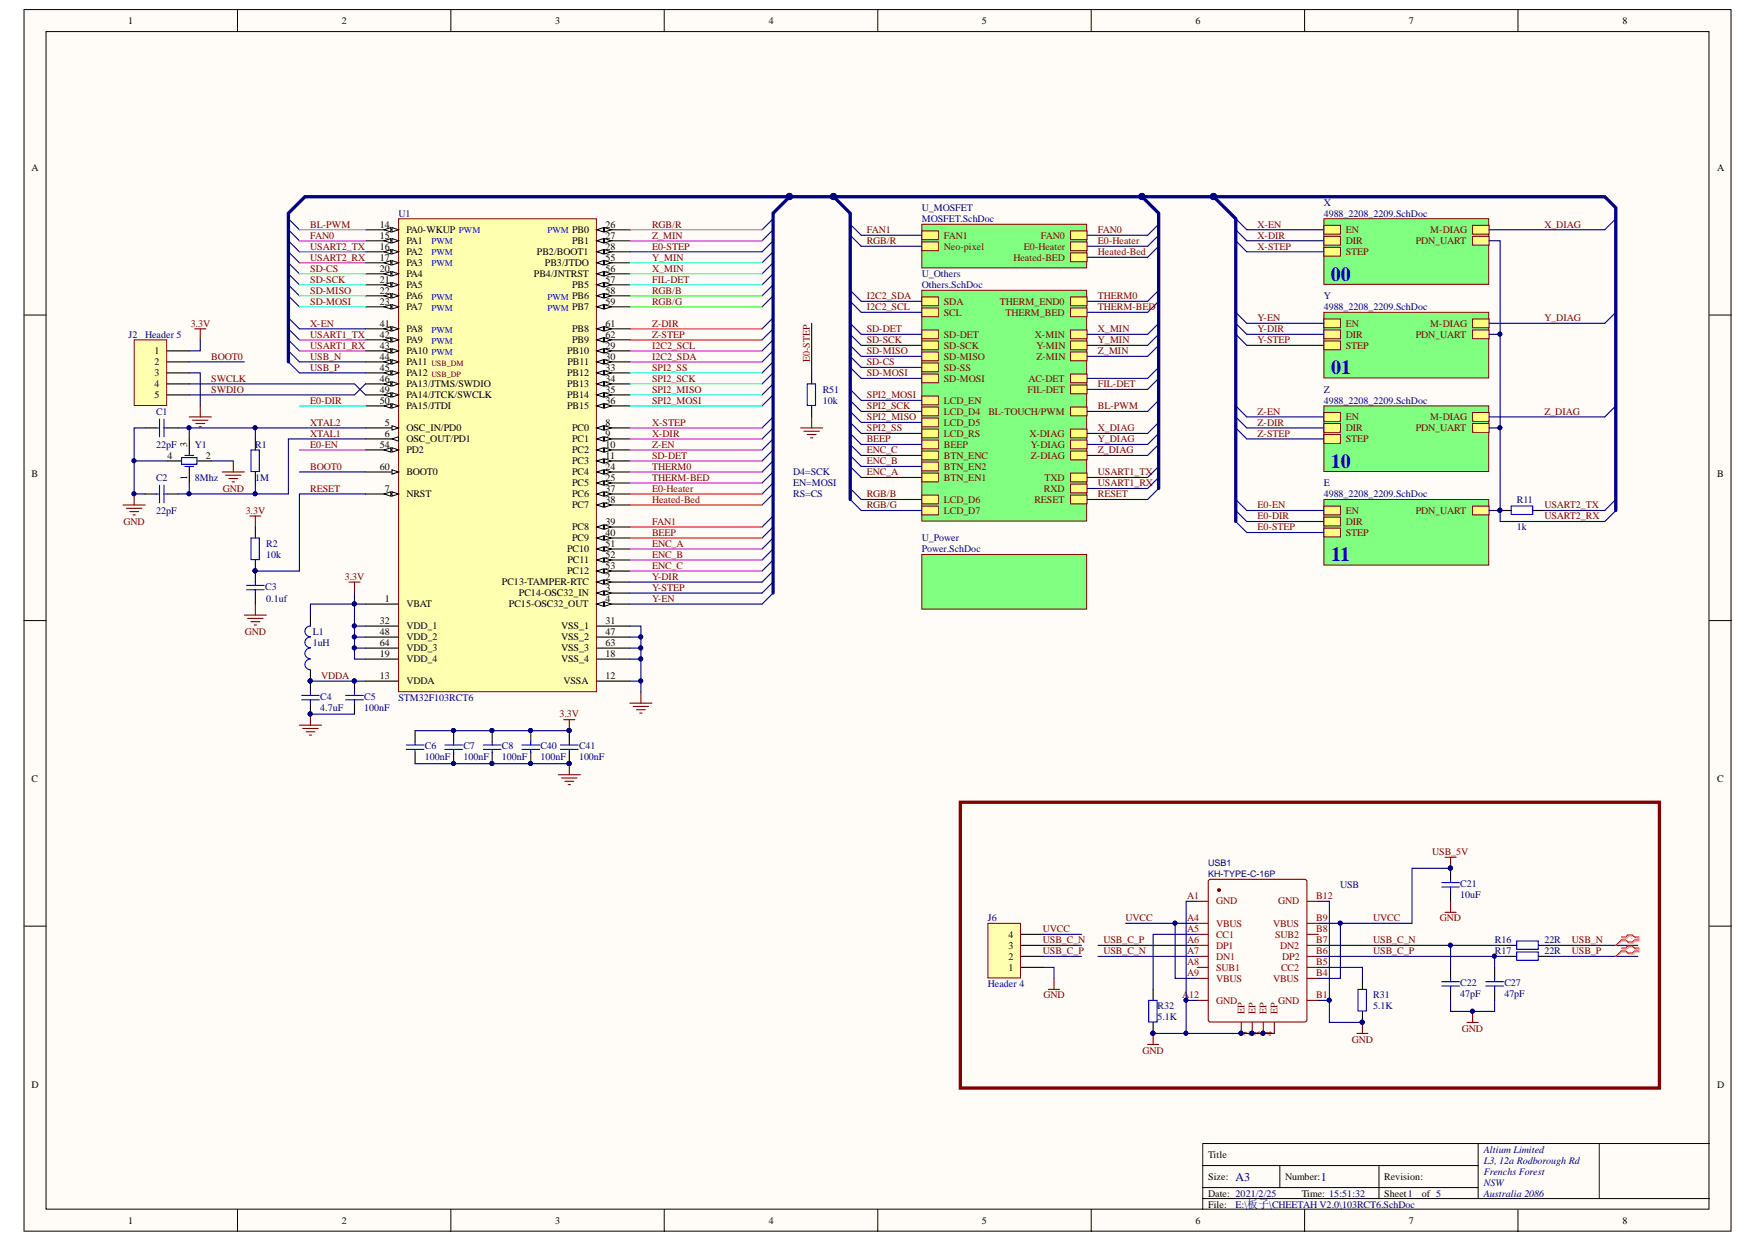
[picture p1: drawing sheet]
<svg xmlns="http://www.w3.org/2000/svg" width="297mm" height="210mm" viewBox="0 0 297 210" stroke-linecap="round" stroke-linejoin="round" font-family="sans-serif">
<defs><g id="words">
<g font-size="3.4" fill="#00f">
<text x="225" y="47.4">00</text>
<text x="225.1" y="63.2">01</text>
<text x="225" y="79">10</text>
<text x="225.1" y="94.9">11</text>
</g>
<g font-size="2" fill="#000080">
<text x="208.9" y="199.5">A3</text>
<text x="223.3" y="199.5">1</text>
</g>
<g font-size="1.7">
<text x="21.7" y="4.1">1</text>
<text x="57.8" y="4.1">2</text>
<text x="93.8" y="4.1">3</text>
<text x="130" y="4.1">4</text>
<text x="166" y="4.1">5</text>
<text x="202.1" y="4.1">6</text>
<text x="238.2" y="4.1">7</text>
<text x="274.3" y="4.1">8</text>
<text x="5.3" y="28.9">A</text>
<text x="290.3" y="28.9">A</text>
<text x="64.2" y="38.5">14</text>
<text x="64.2" y="40.3">15</text>
<text x="68.7" y="39.4">PA0-WKUP PWM</text>
<text x="68.7" y="41.3">PA1</text>
<text x="96.7" y="41.3">PB1</text>
<text x="102.4" y="38.5">26</text>
<text x="102.4" y="40.3">27</text>
<text x="64.2" y="42.2">16</text>
<text x="64.2" y="44">17</text>
<text x="64.2" y="45.9">20</text>
<text x="64.2" y="47.8">21</text>
<text x="68.7" y="43.1">PA2</text>
<text x="68.7" y="45">PA3</text>
<text x="68.7" y="46.8">PA4</text>
<text x="90.3" y="46.8">PB4/JNTRST</text>
<text x="90.8" y="43.1">PB2/BOOT1</text>
<text x="92.1" y="45">PB3/JTDO</text>
<text x="102.4" y="42.2">28</text>
<text x="102.4" y="44">55</text>
<text x="102.4" y="45.9">56</text>
<text x="102.4" y="47.8">57</text>
<text x="64.2" y="49.6">22</text>
<text x="64.2" y="51.5">23</text>
<text x="68.7" y="48.7">PA5</text>
<text x="68.7" y="50.6">PA6</text>
<text x="68.7" y="52.4">PA7</text>
<text x="96.7" y="48.7">PB5</text>
<text x="102.4" y="49.6">58</text>
<text x="102.4" y="51.5">59</text>
<text x="26.1" y="59.9">1</text>
<text x="64.2" y="55.2">41</text>
<text x="64.2" y="57.1">42</text>
<text x="64.2" y="58.9">43</text>
<text x="68.7" y="56.1">PA8</text>
<text x="68.7" y="58">PA9</text>
<text x="68.7" y="59.9">PA10 PWM</text>
<text x="95.9" y="59.9">PB10</text>
<text x="96.7" y="56.1">PB8</text>
<text x="96.7" y="58">PB9</text>
<text x="102.4" y="55.2">61</text>
<text x="102.4" y="57.1">62</text>
<text x="102.4" y="58.9">29</text>
<text x="26.1" y="61.7">2</text>
<text x="26.1" y="63.6">3</text>
<text x="26.1" y="65.4">4</text>
<text x="64.2" y="60.8">44</text>
<text x="64.2" y="62.6">45</text>
<text x="64.2" y="64.5">46</text>
<text x="68.7" y="61.7">PA11</text>
<text x="68.7" y="63.6">PA12</text>
<text x="68.7" y="65.4">PA13/JTMS/SWDIO</text>
<text x="95.9" y="63.6">PB12</text>
<text x="95.9" y="65.4">PB13</text>
<text x="95.9" y="61.7">PB11</text>
<text x="102.4" y="60.8">30</text>
<text x="102.4" y="62.6">33</text>
<text x="102.4" y="64.5">34</text>
<text x="26.1" y="67.3">5</text>
<text x="64.2" y="66.4">49</text>
<text x="64.2" y="68.2">50</text>
<text x="65.1" y="71.9">5</text>
<text x="68.7" y="67.3">PA14/JTCK/SWCLK</text>
<text x="68.7" y="69.2">PA15/JTDI</text>
<text x="95.9" y="67.3">PB14</text>
<text x="95.9" y="69.2">PB15</text>
<text x="102.4" y="66.4">35</text>
<text x="102.4" y="68.2">36</text>
<text x="102.4" y="71.9">8</text>
<text x="28.3" y="77.5">4</text>
<text x="31.6" y="75.5" transform="rotate(-90 31.6 75.5)">3</text>
<text x="34.8" y="77.5">2</text>
<text x="64.2" y="75.7">54</text>
<text x="65.1" y="73.8">6</text>
<text x="68.7" y="72.9">OSC_IN/PD0</text>
<text x="68.7" y="74.7">OSC_OUT/PD1</text>
<text x="68.7" y="76.6">PD2</text>
<text x="96.7" y="72.9">PC0</text>
<text x="96.7" y="74.7">PC1</text>
<text x="96.7" y="76.6">PC2</text>
<text x="102.4" y="73.8">9</text>
<text x="102.4" y="75.7">10</text>
<text x="102.4" y="77.5">11</text>
<text x="5.3" y="80.6">B</text>
<text x="31.6" y="81.2" transform="rotate(-90 31.6 81.2)">1</text>
<text x="64.2" y="79.4">60</text>
<text x="65.1" y="83.1">7</text>
<text x="68.7" y="80.3">BOOT0</text>
<text x="96.7" y="78.5">PC3</text>
<text x="96.7" y="80.3">PC4</text>
<text x="96.7" y="82.2">PC5</text>
<text x="102.4" y="79.4">24</text>
<text x="102.4" y="81.2">25</text>
<text x="102.4" y="83.1">37</text>
<text x="290.3" y="80.6">B</text>
<text x="68.7" y="84">NRST</text>
<text x="96.7" y="84">PC6</text>
<text x="96.7" y="85.9">PC7</text>
<text x="96.7" y="89.6">PC8</text>
<text x="102.4" y="85">38</text>
<text x="102.4" y="88.7">39</text>
<text x="95.9" y="93.3">PC10</text>
<text x="95.9" y="95.2">PC11</text>
<text x="96.7" y="91.5">PC9</text>
<text x="102.4" y="90.5">40</text>
<text x="102.4" y="92.4">51</text>
<text x="102.4" y="94.3">52</text>
<text x="65.1" y="101.7">1</text>
<text x="84.9" y="98.9">PC13-TAMPER-RTC</text>
<text x="87.7" y="100.8">PC14-OSC32_IN</text>
<text x="95.9" y="97.1">PC12</text>
<text x="102.4" y="96.1">53</text>
<text x="102.4" y="98">2</text>
<text x="102.4" y="99.8">3</text>
<text x="102.4" y="101.7">4</text>
<text x="64.2" y="105.4">32</text>
<text x="64.2" y="107.3">48</text>
<text x="68.7" y="102.6">VBAT</text>
<text x="68.7" y="106.4">VDD_1</text>
<text x="86" y="102.6">PC15-OSC32_OUT</text>
<text x="94.8" y="106.4">VSS_1</text>
<text x="102.4" y="105.4">31</text>
<text x="102.4" y="107.3">47</text>
<text x="64.2" y="109.1">64</text>
<text x="64.2" y="111">19</text>
<text x="68.7" y="108.2">VDD_2</text>
<text x="68.7" y="110.1">VDD_3</text>
<text x="68.7" y="111.9">VDD_4</text>
<text x="94.8" y="108.2">VSS_2</text>
<text x="94.8" y="110.1">VSS_3</text>
<text x="94.8" y="111.9">VSS_4</text>
<text x="102.4" y="109.1">63</text>
<text x="102.4" y="111">18</text>
<text x="64.2" y="114.7">13</text>
<text x="68.7" y="115.7">VDDA</text>
<text x="95.3" y="115.7">VSSA</text>
<text x="102.4" y="114.7">12</text>
<text x="5.3" y="132.2">C</text>
<text x="290.3" y="132.2">C</text>
<text x="170.5" y="160.4">3</text>
<text x="170.5" y="158.5">4</text>
<text x="170.5" y="164.1">1</text>
<text x="170.5" y="162.2">2</text>
<text x="5.3" y="183.8">D</text>
<text x="290.3" y="183.8">D</text>
<text x="204.2" y="195.7">Title</text>
<text x="204.2" y="199.4">Size:</text>
<text x="204.2" y="202.2">Date: 2021/2/25</text>
<text x="217.3" y="199.4">Number:</text>
<text x="220.1" y="202.2">Time: 15:51:32</text>
<text x="234" y="199.4">Revision:</text>
<text x="234" y="202.2">Sheet1</text>
<text x="240.4" y="202.2">of 5</text>
<text x="21.7" y="206.9">1</text>
<text x="57.8" y="206.9">2</text>
<text x="93.8" y="206.9">3</text>
<text x="130" y="206.9">4</text>
<text x="166" y="206.9">5</text>
<text x="202.1" y="206.9">6</text>
<text x="204.2" y="204.1">File:</text>
<text x="238.2" y="206.9">7</text>
<text x="274.3" y="206.9">8</text>
</g>
<g font-size="1.7" fill="#000080">
<text x="155.8" y="35.7">U_MOSFET</text>
<text x="223.8" y="34.7">X</text>
<text x="67.3" y="36.6">U1</text>
<text x="155.8" y="37.5">MOSFET.SchDoc</text>
<text x="223.8" y="36.6">4988_2208_2209.SchDoc</text>
<text x="155.8" y="46.8">U_Others</text>
<text x="155.8" y="48.7">Others.SchDoc</text>
<text x="223.8" y="50.6">Y</text>
<text x="223.8" y="52.4">4988_2208_2209.SchDoc</text>
<text x="21.7" y="57.1">J2</text>
<text x="24.5" y="57.1">Header 5</text>
<text x="26.4" y="70.1">C1</text>
<text x="139.1" y="68.2">10k</text>
<text x="139.1" y="66.4">R51</text>
<text x="223.8" y="66.4">Z</text>
<text x="223.8" y="68.2">4988_2208_2209.SchDoc</text>
<text x="26.4" y="75.7">22pF</text>
<text x="32.9" y="75.7">Y1</text>
<text x="43.1" y="75.7">R1</text>
<text x="26.4" y="81.2">C2</text>
<text x="32.9" y="81.2">8Mhz</text>
<text x="43.1" y="81.2">1M</text>
<text x="134.1" y="82.2">EN=MOSI</text>
<text x="134.1" y="80.3">D4=SCK</text>
<text x="223.8" y="82.2">E</text>
<text x="26.4" y="86.8">22pF</text>
<text x="134.1" y="84">RS=CS</text>
<text x="223.8" y="84">4988_2208_2209.SchDoc</text>
<text x="256.4" y="89.6">1k</text>
<text x="256.4" y="85">R11</text>
<text x="45" y="94.3">10k</text>
<text x="45" y="92.4">R2</text>
<text x="155.8" y="91.5">U_Power</text>
<text x="155.8" y="93.3">Power.SchDoc</text>
<text x="44.8" y="99.7">C3</text>
<text x="45" y="101.7">0.1uf</text>
<text x="52.9" y="107.3">L1</text>
<text x="52.9" y="109.1">1uH</text>
<text x="54.1" y="118.3">C4</text>
<text x="61.6" y="118.3">C5</text>
<text x="67.3" y="118.4">STM32F103RCT6</text>
<text x="54.1" y="120.1">4.7uF</text>
<text x="61.6" y="120.1">100nF</text>
<text x="71.8" y="126.6">C6</text>
<text x="71.8" y="128.5">100nF</text>
<text x="78.3" y="126.6">C7</text>
<text x="78.3" y="128.5">100nF</text>
<text x="84.9" y="126.6">C8</text>
<text x="84.9" y="128.5">100nF</text>
<text x="91.4" y="126.6">C40</text>
<text x="91.4" y="128.5">100nF</text>
<text x="97.9" y="126.6">C41</text>
<text x="97.9" y="128.5">100nF</text>
<text x="246.9" y="149.9">C21</text>
<text x="167" y="155.6">J6</text>
<text x="226.6" y="150.1">USB</text>
<text x="246.9" y="151.8">10uF</text>
<text x="252.7" y="161.3">R17</text>
<text x="252.7" y="159.4">R16</text>
<text x="261.1" y="161.3">22R</text>
<text x="261.1" y="159.4">22R</text>
<text x="167" y="166.9">Header 4</text>
<text x="246.9" y="166.6">C22</text>
<text x="254.3" y="166.6">C27</text>
<text x="195.7" y="172.5">5.1K</text>
<text x="195.7" y="170.6">R32</text>
<text x="232.2" y="170.6">5.1K</text>
<text x="232.2" y="168.7">R31</text>
<text x="246.9" y="168.5">47pF</text>
<text x="254.3" y="168.5">47pF</text>
<text x="250.9" y="194.8">Altium Limited</text>
<text x="250.9" y="196.6">L3, 12a Rodborough Rd</text>
<text x="250.9" y="198.5">Frenchs Forest</text>
<text x="250.9" y="200.4">NSW</text>
<text x="250.9" y="202.2">Australia 2086</text>
<text x="208.9" y="204.1">E:\板子\CHEETAH V2.0\103RCT6.SchDoc</text>
</g>
<g font-size="1.7" fill="#800000">
<text x="52.5" y="40.3">FAN0</text>
<text x="52.5" y="38.5">BL-PWM</text>
<text x="110.2" y="38.5">RGB/R</text>
<text x="110.2" y="40.3">Z_MIN</text>
<text x="146.5" y="41.3">RGB/R</text>
<text x="146.5" y="39.4">FAN1</text>
<text x="159.6" y="40.3">FAN1</text>
<text x="176" y="40.3">FAN0</text>
<text x="185.6" y="39.4">FAN0</text>
<text x="185.6" y="41.3">E0-Heater</text>
<text x="212.6" y="40.3">X-DIR</text>
<text x="212.6" y="38.5">X-EN</text>
<text x="227.5" y="39.4">EN</text>
<text x="227.5" y="41.3">DIR</text>
<text x="239.4" y="41.3">PDN_UART</text>
<text x="241.8" y="39.4">M-DIAG</text>
<text x="261.1" y="38.5">X_DIAG</text>
<text x="52.5" y="47.8">SD-SCK</text>
<text x="52.5" y="45.9">SD-CS</text>
<text x="52.5" y="44">USART2_RX</text>
<text x="52.5" y="42.2">USART2_TX</text>
<text x="110.2" y="42.2">E0-STEP</text>
<text x="110.2" y="47.8">FIL-DET</text>
<text x="110.2" y="44">Y_MIN</text>
<text x="110.2" y="45.9">X_MIN</text>
<text x="159.6" y="42.2">Neo-pixel</text>
<text x="171.3" y="44">Heated-BED</text>
<text x="173.1" y="42.2">E0-Heater</text>
<text x="185.6" y="43.1">Heated-Bed</text>
<text x="212.6" y="42.2">X-STEP</text>
<text x="227.5" y="43.1">STEP</text>
<text x="52.5" y="49.6">SD-MISO</text>
<text x="52.5" y="51.5">SD-MOSI</text>
<text x="110.2" y="49.6">RGB/B</text>
<text x="110.2" y="51.5">RGB/G</text>
<text x="146.5" y="50.6">I2C2_SDA</text>
<text x="146.5" y="52.4">I2C2_SCL</text>
<text x="159.6" y="53.3">SCL</text>
<text x="159.6" y="51.5">SDA</text>
<text x="169" y="51.5">THERM_END0</text>
<text x="170" y="53.3">THERM_BED</text>
<text x="185.6" y="50.6">THERM0</text>
<text x="185.6" y="52.4">THERM-BED</text>
<text x="32.2" y="55.2">3.3V</text>
<text x="52.5" y="55.2">X-EN</text>
<text x="52.5" y="57.1">USART1_TX</text>
<text x="52.5" y="58.9">USART1_RX</text>
<text x="110.2" y="57.1">Z-STEP</text>
<text x="110.2" y="55.2">Z-DIR</text>
<text x="110.2" y="58.9">I2C2_SCL</text>
<text x="146.5" y="59.9">SD-MISO</text>
<text x="146.5" y="58">SD-SCK</text>
<text x="146.5" y="56.1">SD-DET</text>
<text x="159.6" y="58.9">SD-SCK</text>
<text x="159.6" y="57.1">SD-DET</text>
<text x="175" y="57.1">X-MIN</text>
<text x="175.2" y="58.9">Y-MIN</text>
<text x="185.6" y="56.1">X_MIN</text>
<text x="185.6" y="59.9">Z_MIN</text>
<text x="185.6" y="58">Y_MIN</text>
<text x="212.6" y="58">Y-STEP</text>
<text x="212.6" y="56.1">Y-DIR</text>
<text x="212.6" y="54.3">Y-EN</text>
<text x="227.5" y="55.2">EN</text>
<text x="227.5" y="57.1">DIR</text>
<text x="227.5" y="58.9">STEP</text>
<text x="239.4" y="57.1">PDN_UART</text>
<text x="241.8" y="55.2">M-DIAG</text>
<text x="261.1" y="54.3">Y_DIAG</text>
<text x="35.7" y="64.5">SWCLK</text>
<text x="35.7" y="60.8">BOOT0</text>
<text x="52.5" y="60.8">USB_N</text>
<text x="52.5" y="62.6">USB_P</text>
<text x="110.2" y="60.8">I2C2_SDA</text>
<text x="110.2" y="64.5">SPI2_SCK</text>
<text x="110.2" y="62.6">SPI2_SS</text>
<text x="136.9" y="61.1" transform="rotate(-90 136.9 61.1)">E0-STEP</text>
<text x="146.5" y="63.6">SD-MOSI</text>
<text x="146.5" y="61.7">SD-CS</text>
<text x="159.6" y="60.8">SD-MISO</text>
<text x="159.6" y="62.6">SD-SS</text>
<text x="159.6" y="64.5">SD-MOSI</text>
<text x="173.9" y="64.5">AC-DET</text>
<text x="175.2" y="60.8">Z-MIN</text>
<text x="185.6" y="65.4">FIL-DET</text>
<text x="35.7" y="66.4">SWDIO</text>
<text x="52.5" y="68.2">E0-DIR</text>
<text x="52.5" y="71.9">XTAL2</text>
<text x="110.2" y="71.9">X-STEP</text>
<text x="110.2" y="68.2">SPI2_MOSI</text>
<text x="110.2" y="66.4">SPI2_MISO</text>
<text x="146.5" y="67.3">SPI2_MOSI</text>
<text x="146.5" y="71">SPI2_MISO</text>
<text x="146.5" y="69.2">SPI2_SCK</text>
<text x="159.6" y="68.2">LCD_EN</text>
<text x="159.6" y="71.9">LCD_D5</text>
<text x="159.6" y="70.1">LCD_D4</text>
<text x="167.1" y="70.1">BL-TOUCH/PWM</text>
<text x="173.7" y="66.4">FIL-DET</text>
<text x="185.6" y="69.2">BL-PWM</text>
<text x="212.6" y="71.9">Z-DIR</text>
<text x="212.6" y="70.1">Z-EN</text>
<text x="227.5" y="71">EN</text>
<text x="241.8" y="71">M-DIAG</text>
<text x="261.1" y="70.1">Z_DIAG</text>
<text x="52.5" y="75.7">E0-EN</text>
<text x="52.5" y="73.8">XTAL1</text>
<text x="110.2" y="73.8">X-DIR</text>
<text x="110.2" y="75.7">Z-EN</text>
<text x="110.2" y="77.5">SD-DET</text>
<text x="146.5" y="74.7">BEEP</text>
<text x="146.5" y="76.6">ENC_C</text>
<text x="146.5" y="72.9">SPI2_SS</text>
<text x="159.6" y="77.5">BTN_ENC</text>
<text x="159.6" y="73.8">LCD_RS</text>
<text x="159.6" y="75.7">BEEP</text>
<text x="174" y="73.8">X-DIAG</text>
<text x="174.3" y="75.7">Y-DIAG</text>
<text x="174.3" y="77.5">Z-DIAG</text>
<text x="185.6" y="74.7">Y_DIAG</text>
<text x="185.6" y="72.9">X_DIAG</text>
<text x="185.6" y="76.6">Z_DIAG</text>
<text x="212.6" y="73.8">Z-STEP</text>
<text x="227.5" y="72.9">DIR</text>
<text x="227.5" y="74.7">STEP</text>
<text x="239.4" y="72.9">PDN_UART</text>
<text x="37.6" y="83.1">GND</text>
<text x="52.5" y="83.1">RESET</text>
<text x="52.5" y="79.4">BOOT0</text>
<text x="110.2" y="79.4">THERM0</text>
<text x="110.2" y="81.2">THERM-BED</text>
<text x="110.2" y="83.1">E0-Heater</text>
<text x="146.5" y="78.5">ENC_B</text>
<text x="146.5" y="80.3">ENC_A</text>
<text x="159.6" y="81.2">BTN_EN1</text>
<text x="159.6" y="79.4">BTN_EN2</text>
<text x="176.5" y="83.1">RXD</text>
<text x="176.6" y="81.2">TXD</text>
<text x="185.6" y="80.3">USART1_TX</text>
<text x="185.6" y="82.2">USART1_RX</text>
<text x="20.9" y="88.7">GND</text>
<text x="41.5" y="86.8">3.3V</text>
<text x="110.2" y="85">Heated-Bed</text>
<text x="110.2" y="88.7">FAN1</text>
<text x="146.5" y="84">RGB/B</text>
<text x="146.5" y="85.9">RGB/G</text>
<text x="159.6" y="85">LCD_D6</text>
<text x="159.6" y="86.8">LCD_D7</text>
<text x="174.9" y="85">RESET</text>
<text x="185.6" y="84">RESET</text>
<text x="212.6" y="89.6">E0-STEP</text>
<text x="212.6" y="87.8">E0-DIR</text>
<text x="212.6" y="85.9">E0-EN</text>
<text x="227.5" y="86.8">EN</text>
<text x="227.5" y="88.7">DIR</text>
<text x="239.4" y="86.8">PDN_UART</text>
<text x="261.1" y="87.8">USART2_RX</text>
<text x="261.1" y="85.9">USART2_TX</text>
<text x="110.2" y="94.3">ENC_B</text>
<text x="110.2" y="92.4">ENC_A</text>
<text x="110.2" y="90.5">BEEP</text>
<text x="227.5" y="90.5">STEP</text>
<text x="58.3" y="98">3.3V</text>
<text x="110.2" y="101.7">Y-EN</text>
<text x="110.2" y="96.1">ENC_C</text>
<text x="110.2" y="99.8">Y-STEP</text>
<text x="110.2" y="98">Y-DIR</text>
<text x="41.4" y="107.3">GND</text>
<text x="54.3" y="114.7">VDDA</text>
<text x="94.6" y="121.2">3.3V</text>
<text x="242.1" y="144.5">USB_5V</text>
<text x="190.3" y="155.6">UVCC</text>
<text x="232.2" y="155.6">UVCC</text>
<text x="243.4" y="155.6">GND</text>
<text x="176.3" y="157.6">UVCC</text>
<text x="176.3" y="159.4">USB_C_N</text>
<text x="176.3" y="161.3">USB_C_P</text>
<text x="186.6" y="161.3">USB_C_N</text>
<text x="186.6" y="159.4">USB_C_P</text>
<text x="232.2" y="159.4">USB_C_N</text>
<text x="232.2" y="161.3">USB_C_P</text>
<text x="265.7" y="159.4">USB_N</text>
<text x="265.7" y="161.3">USB_P</text>
<text x="176.4" y="168.7">GND</text>
<text x="193.2" y="178">GND</text>
<text x="228.5" y="176.2">GND</text>
<text x="247.1" y="174.3">GND</text>
</g>
<g font-size="1.7" fill="#800">
<text x="200.7" y="155.6">A4</text>
<text x="200.7" y="151.9">A1</text>
<text x="205.6" y="152.9">GND</text>
<text x="216.1" y="152.9">GND</text>
<text x="222.5" y="151.9">B12</text>
<text x="222.5" y="155.6">B9</text>
<text x="200.7" y="161.3">A7</text>
<text x="200.7" y="159.4">A6</text>
<text x="200.7" y="157.6">A5</text>
<text x="205.6" y="160.4">DP1</text>
<text x="205.6" y="158.5">CC1</text>
<text x="205.6" y="156.7">VBUS</text>
<text x="215.2" y="156.7">VBUS</text>
<text x="215.6" y="158.5">SUB2</text>
<text x="216.4" y="160.4">DN2</text>
<text x="222.5" y="157.6">B8</text>
<text x="222.5" y="159.4">B7</text>
<text x="222.5" y="161.3">B6</text>
<text x="200.7" y="165">A9</text>
<text x="200.7" y="163.2">A8</text>
<text x="205.6" y="166">VBUS</text>
<text x="205.6" y="164.1">SUB1</text>
<text x="205.6" y="162.2">DN1</text>
<text x="215.2" y="166">VBUS</text>
<text x="216.6" y="164.1">CC2</text>
<text x="216.8" y="162.2">DP2</text>
<text x="222.5" y="163.2">B5</text>
<text x="222.5" y="165">B4</text>
<text x="199.8" y="168.7">A12</text>
<text x="205.6" y="169.7">GND</text>
<text x="210.4" y="171.5" transform="rotate(-90 210.4 171.5)">EP</text>
<text x="212.3" y="171.5" transform="rotate(-90 212.3 171.5)">EP</text>
<text x="214.1" y="171.5" transform="rotate(-90 214.1 171.5)">EP</text>
<text x="216" y="171.5" transform="rotate(-90 216 171.5)">EP</text>
<text x="216.1" y="169.7">GND</text>
<text x="222.5" y="168.7">B1</text>
<text x="209.5" y="175.1" transform="rotate(-90 209.5 175.1)">1</text>
<text x="211.3" y="175.1" transform="rotate(-90 211.3 175.1)">2</text>
<text x="213.2" y="175.1" transform="rotate(-90 213.2 175.1)">3</text>
<text x="215.1" y="175.1" transform="rotate(-90 215.1 175.1)">4</text>
</g>
<g font-size="1.5" fill="#00f">
<text x="72.9" y="41.3">PWM</text>
<text x="92.6" y="39.4">PWM PB0</text>
<text x="72.9" y="45">PWM</text>
<text x="72.9" y="43.1">PWM</text>
<text x="72.9" y="52.5">PWM</text>
<text x="72.9" y="50.6">PWM</text>
<text x="92.6" y="52.5">PWM PB7</text>
<text x="92.6" y="50.6">PWM PB6</text>
<text x="72.9" y="56.2">PWM</text>
<text x="72.9" y="58.1">PWM</text>
</g>
<g font-size="1.5" fill="#000080">
<text x="204.2" y="146.4">USB1</text>
<text x="204.2" y="148.3">KH-TYPE-C-16P</text>
</g>
<g font-size="1.4" fill="#800000">
<text x="72.9" y="63.7">USB_DP</text>
<text x="72.9" y="61.8">USB_DM</text>
</g>
</g></defs>
<g fill="#fffcf8" stroke="#000" stroke-width=".17">
<path d="M4.1 1.6h288.5v206.5h-288.5z"/>
<path d="M7.8 5.3h281.1v199.1h-281.1z"/>
</g>
<g fill="none" stroke="#000" stroke-width=".17">
<path d="M40.2 1.6v3.7M76.2 1.6v3.7M112.3 1.6v3.7M148.4 1.6v3.7M184.5 1.6v3.7M220.6 1.6v3.7M256.6 1.6v3.7M4.1 53.3h3.7M289 53.3h3.7M4.1 104.9h3.7M289 104.9h3.7M4.1 156.5h3.7"/>
<path d="M289 156.5h3.7M203.3 197h46.6M216.4 197v3.7M233.1 197v5.6M249.9 193.3v9.3M270.4 193.3h-67.1v11.1M289 193.3h-18.6v9.3M40.2 204.4v3.7M76.2 204.4v3.7M112.3 204.4v3.7M148.4 204.4v3.7M184.5 204.4v3.7"/>
<path d="M203.3 202.6h85.7M203.3 200.7h46.6M220.6 204.4v3.7M256.6 204.4v3.7"/>
</g>
<path d="M67.4 37h33.4v79.9h-33.4z" fill="#ffffb0" stroke="#800000" stroke-width=".17"/>
<path d="M61.8 79.8h5.6" fill="none" stroke="#000" stroke-width=".19"/>
<path d="M66.3 79.4l1.1 .4-1.1 .3z" fill="#fffcf8"/>
<path d="M66.3 79.4l1.1 .4-1.1 .3z" fill="none" stroke="#000" stroke-width=".17"/>
<path d="M61.8 83.5h5.6" fill="none" stroke="#000" stroke-width=".19"/>
<path d="M66.3 83.1l1.1 .4-1.1 .4z" fill="#fffcf8"/>
<path d="M66.3 83.1l1.1 .4-1.1 .4z" fill="none" stroke="#000" stroke-width=".17"/>
<path d="M65 83.5l1.1-.4v.8z" fill="#fffcf8"/>
<path d="M65 83.5l1.1-.4v.8z" fill="none" stroke="#000" stroke-width=".17"/>
<path d="M61.8 72.3h5.6" fill="none" stroke="#000" stroke-width=".19"/>
<path d="M66.3 71.9l1.1 .4-1.1 .4z" fill="#fffcf8"/>
<path d="M66.3 71.9l1.1 .4-1.1 .4z" fill="none" stroke="#000" stroke-width=".17"/>
<path d="M61.8 74.2h5.6" fill="none" stroke="#000" stroke-width=".19"/>
<path d="M66.3 74.2l1.1-.4v.8z" fill="#fffcf8"/>
<path d="M66.3 74.2l1.1-.4v.8z" fill="none" stroke="#000" stroke-width=".17"/>
<path d="M61.8 38.8h5.6" fill="none" stroke="#000" stroke-width=".19"/>
<path d="M66.3 38.5l1.1 .3-1.1 .4z" fill="#fffcf8"/>
<path d="M66.3 38.5l1.1 .3-1.1 .4z" fill="none" stroke="#000" stroke-width=".17"/>
<path d="M65 38.8l1.1-.3v.7z" fill="#fffcf8"/>
<path d="M65 38.8l1.1-.3v.7z" fill="none" stroke="#000" stroke-width=".17"/>
<path d="M61.8 40.7h5.6" fill="none" stroke="#000" stroke-width=".19"/>
<path d="M66.3 40.3l1.1 .4-1.1 .4z" fill="#fffcf8"/>
<path d="M66.3 40.3l1.1 .4-1.1 .4z" fill="none" stroke="#000" stroke-width=".17"/>
<path d="M65 40.7l1.1-.4v.8z" fill="#fffcf8"/>
<path d="M65 40.7l1.1-.4v.8z" fill="none" stroke="#000" stroke-width=".17"/>
<path d="M61.8 42.6h5.6" fill="none" stroke="#000" stroke-width=".19"/>
<path d="M66.3 42.2l1.1 .4-1.1 .3z" fill="#fffcf8"/>
<path d="M66.3 42.2l1.1 .4-1.1 .3z" fill="none" stroke="#000" stroke-width=".17"/>
<path d="M65 42.6l1.1-.4v.7z" fill="#fffcf8"/>
<path d="M65 42.6l1.1-.4v.7z" fill="none" stroke="#000" stroke-width=".17"/>
<path d="M61.8 44.4h5.6" fill="none" stroke="#000" stroke-width=".19"/>
<path d="M66.3 44l1.1 .4-1.1 .4z" fill="#fffcf8"/>
<path d="M66.3 44l1.1 .4-1.1 .4z" fill="none" stroke="#000" stroke-width=".17"/>
<path d="M65 44.4l1.1-.4v.8z" fill="#fffcf8"/>
<path d="M65 44.4l1.1-.4v.8z" fill="none" stroke="#000" stroke-width=".17"/>
<path d="M61.8 46.3h5.6" fill="none" stroke="#000" stroke-width=".19"/>
<path d="M66.3 45.9l1.1 .4-1.1 .3z" fill="#fffcf8"/>
<path d="M66.3 45.9l1.1 .4-1.1 .3z" fill="none" stroke="#000" stroke-width=".17"/>
<path d="M65 46.3l1.1-.4v.7z" fill="#fffcf8"/>
<path d="M65 46.3l1.1-.4v.7z" fill="none" stroke="#000" stroke-width=".17"/>
<path d="M61.8 48.1h5.6" fill="none" stroke="#000" stroke-width=".19"/>
<path d="M66.3 47.8l1.1 .3-1.1 .4z" fill="#fffcf8"/>
<path d="M66.3 47.8l1.1 .3-1.1 .4z" fill="none" stroke="#000" stroke-width=".17"/>
<path d="M65 48.1l1.1-.3v.7z" fill="#fffcf8"/>
<path d="M65 48.1l1.1-.3v.7z" fill="none" stroke="#000" stroke-width=".17"/>
<path d="M61.8 50h5.6" fill="none" stroke="#000" stroke-width=".19"/>
<path d="M66.3 49.6l1.1 .4-1.1 .4z" fill="#fffcf8"/>
<path d="M66.3 49.6l1.1 .4-1.1 .4z" fill="none" stroke="#000" stroke-width=".17"/>
<path d="M65 50l1.1-.4v.8z" fill="#fffcf8"/>
<path d="M65 50l1.1-.4v.8z" fill="none" stroke="#000" stroke-width=".17"/>
<path d="M61.8 51.9h5.6" fill="none" stroke="#000" stroke-width=".19"/>
<path d="M66.3 51.5l1.1 .4-1.1 .3z" fill="#fffcf8"/>
<path d="M66.3 51.5l1.1 .4-1.1 .3z" fill="none" stroke="#000" stroke-width=".17"/>
<path d="M65 51.9l1.1-.4v.7z" fill="#fffcf8"/>
<path d="M65 51.9l1.1-.4v.7z" fill="none" stroke="#000" stroke-width=".17"/>
<path d="M61.8 55.6h5.6" fill="none" stroke="#000" stroke-width=".19"/>
<path d="M66.3 55.2l1.1 .4-1.1 .3z" fill="#fffcf8"/>
<path d="M66.3 55.2l1.1 .4-1.1 .3z" fill="none" stroke="#000" stroke-width=".17"/>
<path d="M65 55.6l1.1-.4v.7z" fill="#fffcf8"/>
<path d="M65 55.6l1.1-.4v.7z" fill="none" stroke="#000" stroke-width=".17"/>
<path d="M61.8 57.4h5.6" fill="none" stroke="#000" stroke-width=".19"/>
<path d="M66.3 57.1l1.1 .3-1.1 .4z" fill="#fffcf8"/>
<path d="M66.3 57.1l1.1 .3-1.1 .4z" fill="none" stroke="#000" stroke-width=".17"/>
<path d="M65 57.4l1.1-.3v.7z" fill="#fffcf8"/>
<path d="M65 57.4l1.1-.3v.7z" fill="none" stroke="#000" stroke-width=".17"/>
<path d="M61.8 59.3h5.6" fill="none" stroke="#000" stroke-width=".19"/>
<path d="M66.3 58.9l1.1 .4-1.1 .4z" fill="#fffcf8"/>
<path d="M66.3 58.9l1.1 .4-1.1 .4z" fill="none" stroke="#000" stroke-width=".17"/>
<path d="M65 59.3l1.1-.4v.8z" fill="#fffcf8"/>
<path d="M65 59.3l1.1-.4v.8z" fill="none" stroke="#000" stroke-width=".17"/>
<path d="M61.8 61.2h5.6" fill="none" stroke="#000" stroke-width=".19"/>
<path d="M66.3 60.8l1.1 .4-1.1 .3z" fill="#fffcf8"/>
<path d="M66.3 60.8l1.1 .4-1.1 .3z" fill="none" stroke="#000" stroke-width=".17"/>
<path d="M65 61.2l1.1-.4v.7z" fill="#fffcf8"/>
<path d="M65 61.2l1.1-.4v.7z" fill="none" stroke="#000" stroke-width=".17"/>
<path d="M61.8 63h5.6" fill="none" stroke="#000" stroke-width=".19"/>
<path d="M66.3 62.6l1.1 .4-1.1 .4z" fill="#fffcf8"/>
<path d="M66.3 62.6l1.1 .4-1.1 .4z" fill="none" stroke="#000" stroke-width=".17"/>
<path d="M65 63l1.1-.4v.8z" fill="#fffcf8"/>
<path d="M65 63l1.1-.4v.8z" fill="none" stroke="#000" stroke-width=".17"/>
<path d="M61.8 64.9h5.6" fill="none" stroke="#000" stroke-width=".19"/>
<path d="M66.3 64.5l1.1 .4-1.1 .4z" fill="#fffcf8"/>
<path d="M66.3 64.5l1.1 .4-1.1 .4z" fill="none" stroke="#000" stroke-width=".17"/>
<path d="M65 64.9l1.1-.4v.8z" fill="#fffcf8"/>
<path d="M65 64.9l1.1-.4v.8z" fill="none" stroke="#000" stroke-width=".17"/>
<path d="M61.8 66.7h5.6" fill="none" stroke="#000" stroke-width=".19"/>
<path d="M66.3 66.4l1.1 .3-1.1 .4z" fill="#fffcf8"/>
<path d="M66.3 66.4l1.1 .3-1.1 .4z" fill="none" stroke="#000" stroke-width=".17"/>
<path d="M65 66.7l1.1-.3v.7z" fill="#fffcf8"/>
<path d="M65 66.7l1.1-.3v.7z" fill="none" stroke="#000" stroke-width=".17"/>
<path d="M61.8 68.6h5.6" fill="none" stroke="#000" stroke-width=".19"/>
<path d="M66.3 68.2l1.1 .4-1.1 .4z" fill="#fffcf8"/>
<path d="M66.3 68.2l1.1 .4-1.1 .4z" fill="none" stroke="#000" stroke-width=".17"/>
<path d="M65 68.6l1.1-.4v.8z" fill="#fffcf8"/>
<path d="M65 68.6l1.1-.4v.8z" fill="none" stroke="#000" stroke-width=".17"/>
<path d="M100.9 38.8h5.6" fill="none" stroke="#000" stroke-width=".19"/>
<path d="M100.9 38.8l1.1-.3v.7z" fill="#fffcf8"/>
<path d="M100.9 38.8l1.1-.3v.7z" fill="none" stroke="#000" stroke-width=".17"/>
<path d="M102.2 38.5l1.1 .3-1.1 .4z" fill="#fffcf8"/>
<path d="M102.2 38.5l1.1 .3-1.1 .4z" fill="none" stroke="#000" stroke-width=".17"/>
<path d="M100.9 40.7h5.6" fill="none" stroke="#000" stroke-width=".19"/>
<path d="M100.9 40.7l1.1-.4v.8z" fill="#fffcf8"/>
<path d="M100.9 40.7l1.1-.4v.8z" fill="none" stroke="#000" stroke-width=".17"/>
<path d="M102.2 40.3l1.1 .4-1.1 .4z" fill="#fffcf8"/>
<path d="M102.2 40.3l1.1 .4-1.1 .4z" fill="none" stroke="#000" stroke-width=".17"/>
<path d="M100.9 42.6h5.6" fill="none" stroke="#000" stroke-width=".19"/>
<path d="M100.9 42.6l1.1-.4v.7z" fill="#fffcf8"/>
<path d="M100.9 42.6l1.1-.4v.7z" fill="none" stroke="#000" stroke-width=".17"/>
<path d="M102.2 42.2l1.1 .4-1.1 .3z" fill="#fffcf8"/>
<path d="M102.2 42.2l1.1 .4-1.1 .3z" fill="none" stroke="#000" stroke-width=".17"/>
<path d="M100.9 44.4h5.6" fill="none" stroke="#000" stroke-width=".19"/>
<path d="M100.9 44.4l1.1-.4v.8z" fill="#fffcf8"/>
<path d="M100.9 44.4l1.1-.4v.8z" fill="none" stroke="#000" stroke-width=".17"/>
<path d="M102.2 44l1.1 .4-1.1 .4z" fill="#fffcf8"/>
<path d="M102.2 44l1.1 .4-1.1 .4z" fill="none" stroke="#000" stroke-width=".17"/>
<path d="M100.9 46.3h5.6" fill="none" stroke="#000" stroke-width=".19"/>
<path d="M100.9 46.3l1.1-.4v.7z" fill="#fffcf8"/>
<path d="M100.9 46.3l1.1-.4v.7z" fill="none" stroke="#000" stroke-width=".17"/>
<path d="M102.2 45.9l1.1 .4-1.1 .3z" fill="#fffcf8"/>
<path d="M102.2 45.9l1.1 .4-1.1 .3z" fill="none" stroke="#000" stroke-width=".17"/>
<path d="M100.9 48.1h5.6" fill="none" stroke="#000" stroke-width=".19"/>
<path d="M100.9 48.1l1.1-.3v.7z" fill="#fffcf8"/>
<path d="M100.9 48.1l1.1-.3v.7z" fill="none" stroke="#000" stroke-width=".17"/>
<path d="M102.2 47.8l1.1 .3-1.1 .4z" fill="#fffcf8"/>
<path d="M102.2 47.8l1.1 .3-1.1 .4z" fill="none" stroke="#000" stroke-width=".17"/>
<path d="M100.9 50h5.6" fill="none" stroke="#000" stroke-width=".19"/>
<path d="M100.9 50l1.1-.4v.8z" fill="#fffcf8"/>
<path d="M100.9 50l1.1-.4v.8z" fill="none" stroke="#000" stroke-width=".17"/>
<path d="M102.2 49.6l1.1 .4-1.1 .4z" fill="#fffcf8"/>
<path d="M102.2 49.6l1.1 .4-1.1 .4z" fill="none" stroke="#000" stroke-width=".17"/>
<path d="M100.9 51.9h5.6" fill="none" stroke="#000" stroke-width=".19"/>
<path d="M100.9 51.9l1.1-.4v.7z" fill="#fffcf8"/>
<path d="M100.9 51.9l1.1-.4v.7z" fill="none" stroke="#000" stroke-width=".17"/>
<path d="M102.2 51.5l1.1 .4-1.1 .3z" fill="#fffcf8"/>
<path d="M102.2 51.5l1.1 .4-1.1 .3z" fill="none" stroke="#000" stroke-width=".17"/>
<path d="M100.9 55.6h5.6" fill="none" stroke="#000" stroke-width=".19"/>
<path d="M100.9 55.6l1.1-.4v.7z" fill="#fffcf8"/>
<path d="M100.9 55.6l1.1-.4v.7z" fill="none" stroke="#000" stroke-width=".17"/>
<path d="M102.2 55.2l1.1 .4-1.1 .3z" fill="#fffcf8"/>
<path d="M102.2 55.2l1.1 .4-1.1 .3z" fill="none" stroke="#000" stroke-width=".17"/>
<path d="M100.9 57.4h5.6" fill="none" stroke="#000" stroke-width=".19"/>
<path d="M100.9 57.4l1.1-.3v.7z" fill="#fffcf8"/>
<path d="M100.9 57.4l1.1-.3v.7z" fill="none" stroke="#000" stroke-width=".17"/>
<path d="M102.2 57.1l1.1 .3-1.1 .4z" fill="#fffcf8"/>
<path d="M102.2 57.1l1.1 .3-1.1 .4z" fill="none" stroke="#000" stroke-width=".17"/>
<path d="M100.9 59.3h5.6" fill="none" stroke="#000" stroke-width=".19"/>
<path d="M100.9 59.3l1.1-.4v.8z" fill="#fffcf8"/>
<path d="M100.9 59.3l1.1-.4v.8z" fill="none" stroke="#000" stroke-width=".17"/>
<path d="M102.2 58.9l1.1 .4-1.1 .4z" fill="#fffcf8"/>
<path d="M102.2 58.9l1.1 .4-1.1 .4z" fill="none" stroke="#000" stroke-width=".17"/>
<path d="M100.9 61.2h5.6" fill="none" stroke="#000" stroke-width=".19"/>
<path d="M100.9 61.2l1.1-.4v.7z" fill="#fffcf8"/>
<path d="M100.9 61.2l1.1-.4v.7z" fill="none" stroke="#000" stroke-width=".17"/>
<path d="M102.2 60.8l1.1 .4-1.1 .3z" fill="#fffcf8"/>
<path d="M102.2 60.8l1.1 .4-1.1 .3z" fill="none" stroke="#000" stroke-width=".17"/>
<path d="M100.9 63h5.6" fill="none" stroke="#000" stroke-width=".19"/>
<path d="M100.9 63l1.1-.4v.8z" fill="#fffcf8"/>
<path d="M100.9 63l1.1-.4v.8z" fill="none" stroke="#000" stroke-width=".17"/>
<path d="M102.2 62.6l1.1 .4-1.1 .4z" fill="#fffcf8"/>
<path d="M102.2 62.6l1.1 .4-1.1 .4z" fill="none" stroke="#000" stroke-width=".17"/>
<path d="M100.9 64.9h5.6" fill="none" stroke="#000" stroke-width=".19"/>
<path d="M100.9 64.9l1.1-.4v.8z" fill="#fffcf8"/>
<path d="M100.9 64.9l1.1-.4v.8z" fill="none" stroke="#000" stroke-width=".17"/>
<path d="M102.2 64.5l1.1 .4-1.1 .4z" fill="#fffcf8"/>
<path d="M102.2 64.5l1.1 .4-1.1 .4z" fill="none" stroke="#000" stroke-width=".17"/>
<path d="M100.9 66.7h5.6" fill="none" stroke="#000" stroke-width=".19"/>
<path d="M100.9 66.7l1.1-.3v.7z" fill="#fffcf8"/>
<path d="M100.9 66.7l1.1-.3v.7z" fill="none" stroke="#000" stroke-width=".17"/>
<path d="M102.2 66.4l1.1 .3-1.1 .4z" fill="#fffcf8"/>
<path d="M102.2 66.4l1.1 .3-1.1 .4z" fill="none" stroke="#000" stroke-width=".17"/>
<path d="M100.9 68.6h5.6" fill="none" stroke="#000" stroke-width=".19"/>
<path d="M100.9 68.6l1.1-.4v.8z" fill="#fffcf8"/>
<path d="M100.9 68.6l1.1-.4v.8z" fill="none" stroke="#000" stroke-width=".17"/>
<path d="M102.2 68.2l1.1 .4-1.1 .4z" fill="#fffcf8"/>
<path d="M102.2 68.2l1.1 .4-1.1 .4z" fill="none" stroke="#000" stroke-width=".17"/>
<path d="M100.9 72.3h5.6" fill="none" stroke="#000" stroke-width=".19"/>
<path d="M100.9 72.3l1.1-.4v.8z" fill="#fffcf8"/>
<path d="M100.9 72.3l1.1-.4v.8z" fill="none" stroke="#000" stroke-width=".17"/>
<path d="M102.2 71.9l1.1 .4-1.1 .4z" fill="#fffcf8"/>
<path d="M102.2 71.9l1.1 .4-1.1 .4z" fill="none" stroke="#000" stroke-width=".17"/>
<path d="M100.9 74.2h5.6" fill="none" stroke="#000" stroke-width=".19"/>
<path d="M100.9 74.2l1.1-.4v.8z" fill="#fffcf8"/>
<path d="M100.9 74.2l1.1-.4v.8z" fill="none" stroke="#000" stroke-width=".17"/>
<path d="M102.2 73.8l1.1 .4-1.1 .4z" fill="#fffcf8"/>
<path d="M102.2 73.8l1.1 .4-1.1 .4z" fill="none" stroke="#000" stroke-width=".17"/>
<path d="M100.9 76h5.6" fill="none" stroke="#000" stroke-width=".19"/>
<path d="M100.9 76l1.1-.3v.7z" fill="#fffcf8"/>
<path d="M100.9 76l1.1-.3v.7z" fill="none" stroke="#000" stroke-width=".17"/>
<path d="M102.2 75.7l1.1 .3-1.1 .4z" fill="#fffcf8"/>
<path d="M102.2 75.7l1.1 .3-1.1 .4z" fill="none" stroke="#000" stroke-width=".17"/>
<path d="M100.9 77.9h5.6" fill="none" stroke="#000" stroke-width=".19"/>
<path d="M100.9 77.9l1.1-.4v.8z" fill="#fffcf8"/>
<path d="M100.9 77.9l1.1-.4v.8z" fill="none" stroke="#000" stroke-width=".17"/>
<path d="M102.2 77.5l1.1 .4-1.1 .4z" fill="#fffcf8"/>
<path d="M102.2 77.5l1.1 .4-1.1 .4z" fill="none" stroke="#000" stroke-width=".17"/>
<path d="M100.9 79.8h5.6" fill="none" stroke="#000" stroke-width=".19"/>
<path d="M100.9 79.8l1.1-.4v.7z" fill="#fffcf8"/>
<path d="M100.9 79.8l1.1-.4v.7z" fill="none" stroke="#000" stroke-width=".17"/>
<path d="M102.2 79.4l1.1 .4-1.1 .3z" fill="#fffcf8"/>
<path d="M102.2 79.4l1.1 .4-1.1 .3z" fill="none" stroke="#000" stroke-width=".17"/>
<path d="M100.9 81.6h5.6" fill="none" stroke="#000" stroke-width=".19"/>
<path d="M100.9 81.6l1.1-.3v.7z" fill="#fffcf8"/>
<path d="M100.9 81.6l1.1-.3v.7z" fill="none" stroke="#000" stroke-width=".17"/>
<path d="M102.2 81.3l1.1 .3-1.1 .4z" fill="#fffcf8"/>
<path d="M102.2 81.3l1.1 .3-1.1 .4z" fill="none" stroke="#000" stroke-width=".17"/>
<path d="M100.9 83.5h5.6" fill="none" stroke="#000" stroke-width=".19"/>
<path d="M100.9 83.5l1.1-.4v.8z" fill="#fffcf8"/>
<path d="M100.9 83.5l1.1-.4v.8z" fill="none" stroke="#000" stroke-width=".17"/>
<path d="M102.2 83.1l1.1 .4-1.1 .4z" fill="#fffcf8"/>
<path d="M102.2 83.1l1.1 .4-1.1 .4z" fill="none" stroke="#000" stroke-width=".17"/>
<path d="M100.9 85.3h5.6" fill="none" stroke="#000" stroke-width=".19"/>
<path d="M100.9 85.3l1.1-.3v.7z" fill="#fffcf8"/>
<path d="M100.9 85.3l1.1-.3v.7z" fill="none" stroke="#000" stroke-width=".17"/>
<path d="M102.2 85l1.1 .3-1.1 .4z" fill="#fffcf8"/>
<path d="M102.2 85l1.1 .3-1.1 .4z" fill="none" stroke="#000" stroke-width=".17"/>
<path d="M100.9 89.1h5.6" fill="none" stroke="#000" stroke-width=".19"/>
<path d="M100.9 89.1l1.1-.4v.7z" fill="#fffcf8"/>
<path d="M100.9 89.1l1.1-.4v.7z" fill="none" stroke="#000" stroke-width=".17"/>
<path d="M102.2 88.7l1.1 .4-1.1 .3z" fill="#fffcf8"/>
<path d="M102.2 88.7l1.1 .4-1.1 .3z" fill="none" stroke="#000" stroke-width=".17"/>
<path d="M100.9 90.9h5.6" fill="none" stroke="#000" stroke-width=".19"/>
<path d="M100.9 90.9l1.1-.3v.7z" fill="#fffcf8"/>
<path d="M100.9 90.9l1.1-.3v.7z" fill="none" stroke="#000" stroke-width=".17"/>
<path d="M102.2 90.6l1.1 .3-1.1 .4z" fill="#fffcf8"/>
<path d="M102.2 90.6l1.1 .3-1.1 .4z" fill="none" stroke="#000" stroke-width=".17"/>
<path d="M100.9 92.8h5.6" fill="none" stroke="#000" stroke-width=".19"/>
<path d="M100.9 92.8l1.1-.4v.8z" fill="#fffcf8"/>
<path d="M100.9 92.8l1.1-.4v.8z" fill="none" stroke="#000" stroke-width=".17"/>
<path d="M102.2 92.4l1.1 .4-1.1 .4z" fill="#fffcf8"/>
<path d="M102.2 92.4l1.1 .4-1.1 .4z" fill="none" stroke="#000" stroke-width=".17"/>
<path d="M100.9 94.6h5.6" fill="none" stroke="#000" stroke-width=".19"/>
<path d="M100.9 94.6l1.1-.3v.7z" fill="#fffcf8"/>
<path d="M100.9 94.6l1.1-.3v.7z" fill="none" stroke="#000" stroke-width=".17"/>
<path d="M102.2 94.3l1.1 .3-1.1 .4z" fill="#fffcf8"/>
<path d="M102.2 94.3l1.1 .3-1.1 .4z" fill="none" stroke="#000" stroke-width=".17"/>
<path d="M100.9 96.5h5.6" fill="none" stroke="#000" stroke-width=".19"/>
<path d="M100.9 96.5l1.1-.4v.8z" fill="#fffcf8"/>
<path d="M100.9 96.5l1.1-.4v.8z" fill="none" stroke="#000" stroke-width=".17"/>
<path d="M102.2 96.1l1.1 .4-1.1 .4z" fill="#fffcf8"/>
<path d="M102.2 96.1l1.1 .4-1.1 .4z" fill="none" stroke="#000" stroke-width=".17"/>
<path d="M100.9 98.4h5.6" fill="none" stroke="#000" stroke-width=".19"/>
<path d="M100.9 98.4l1.1-.4v.7z" fill="#fffcf8"/>
<path d="M100.9 98.4l1.1-.4v.7z" fill="none" stroke="#000" stroke-width=".17"/>
<path d="M102.2 98l1.1 .4-1.1 .3z" fill="#fffcf8"/>
<path d="M102.2 98l1.1 .4-1.1 .3z" fill="none" stroke="#000" stroke-width=".17"/>
<path d="M100.9 100.2h5.6" fill="none" stroke="#000" stroke-width=".19"/>
<path d="M100.9 100.2l1.1-.3v.7z" fill="#fffcf8"/>
<path d="M100.9 100.2l1.1-.3v.7z" fill="none" stroke="#000" stroke-width=".17"/>
<path d="M102.2 99.9l1.1 .3-1.1 .4z" fill="#fffcf8"/>
<path d="M102.2 99.9l1.1 .3-1.1 .4z" fill="none" stroke="#000" stroke-width=".17"/>
<path d="M100.9 102.1h5.6" fill="none" stroke="#000" stroke-width=".19"/>
<path d="M100.9 102.1l1.1-.4v.8z" fill="#fffcf8"/>
<path d="M100.9 102.1l1.1-.4v.8z" fill="none" stroke="#000" stroke-width=".17"/>
<path d="M102.2 101.7l1.1 .4-1.1 .4z" fill="#fffcf8"/>
<path d="M102.2 101.7l1.1 .4-1.1 .4z" fill="none" stroke="#000" stroke-width=".17"/>
<path d="M61.8 76h5.6" fill="none" stroke="#000" stroke-width=".19"/>
<path d="M66.3 75.7l1.1 .3-1.1 .4z" fill="#fffcf8"/>
<path d="M66.3 75.7l1.1 .3-1.1 .4z" fill="none" stroke="#000" stroke-width=".17"/>
<path d="M65 76l1.1-.3v.7z" fill="#fffcf8"/>
<path d="M65 76l1.1-.3v.7z" fill="none" stroke="#000" stroke-width=".17"/>
<g fill="none" stroke="#000" stroke-width=".19">
<path d="M24.5 72.3h1.9M28.3 72.3h1.8M43.2 74.2v1.8M43.2 79.8v1.8M24.5 83.5h1.9M28.3 83.5h1.8M43.2 89.1v1.8M43.2 94.6v3.8M43.2 100.2v1.9M52.5 104v1.8M52.5 113.3v3.7M52.5 118.8v1.9"/>
<path d="M59.9 115.1v1.9M59.9 118.8v1.9M61.8 102.1h5.6M61.8 105.8h5.6M61.8 107.7h5.6M61.8 109.5h5.6M61.8 111.4h5.6M61.8 115.1h5.6M100.9 105.8h5.6M100.9 107.7h5.6M100.9 109.5h5.6M100.9 111.4h5.6"/>
<path d="M100.9 115.1h5.6"/>
</g>
<g fill="none" stroke="#00f" stroke-width=".19">
<path d="M26.4 72.3h.6M27 70.8v3M27.7 70.8v3M27.7 72.3h.6M42.4 76h1.4v3.7h-1.4zM26.4 83.5h.6M27 82v3M27.7 82v3M27.7 83.5h.6M41.7 98.9h3M41.7 99.7h3M42.4 90.9h1.4v3.7h-1.4z"/>
<path d="M43.2 98.4v.5M43.2 99.7v.5M51 118.3h3M51 117.5h3M52.5 111.4a.89 .89 0 0 0-.9 .9 .89 .89 0 0 0 .9 .9M52.5 109.5a.89 .89 0 0 0-.9 .9 .89 .89 0 0 0 .9 .9M52.5 107.7a.89 .89 0 0 0-.9 .9 .89 .89 0 0 0 .9 .9M52.5 105.8a.89 .89 0 0 0-.9 .9 .89 .89 0 0 0 .9 .9M52.5 117v.5M52.5 118.3v.5M58.4 118.3h3M58.4 117.5h3"/>
<path d="M59.9 117v.5M59.9 118.3v.5"/>
</g>
<g fill="none" stroke="#800000" stroke-width=".19">
<path d="M32.9 55.6h1.9M33.9 55.6v1.8M32 70.5h3.7M32.6 71h2.6M33.1 71.6h1.5M33.7 72.1h.3M33.9 68.6v1.9M37.6 79.8h3.7M39.4 77.9v1.9M20.8 85.3h3.7M21.4 85.9h2.6M21.9 86.5h1.5"/>
<path d="M22.5 87h.4M22.7 83.5v1.8M38.1 80.3h2.6M38.7 80.9h1.5M39.3 81.4h.3M42.2 87.2h1.9M43.2 87.2v1.9M59 98.4h1.9M59.9 98.4v1.8M41.3 104h3.7M41.9 104.5h2.6M42.4 105.1h1.5"/>
<path d="M43 105.6h.4M43.2 102.1v1.9M106.5 118.8h3.7M107 119.4h2.7M107.6 120h1.5M108.4 117v1.8M50.6 122.6h3.7M51.2 123.1h2.6M51.7 123.7h1.5M52.3 124.2h.4M52.5 120.7v1.9M108.2 120.5h.3"/>
</g>
<g fill="#000080" stroke="#000080" stroke-width=".17">
<circle cx="22.6" cy="83.4" r=".33"/>
<circle cx="43.1" cy="96.5" r=".33"/>
<circle cx="52.4" cy="115.1" r=".33"/>
<circle cx="59.9" cy="115.1" r=".34"/>
<circle cx="52.4" cy="120.7" r=".33"/>
</g>
<path d="M155.8 49.1h27.9v39h-27.9z" fill="#80ff80" stroke="#800000" stroke-width=".17"/>
<path d="M181 52h2.8v1.5h-2.8z" fill-rule="evenodd" fill="#ffff80"/>
<path d="M181 52h2.8v1.5h-2.8z" fill="none" stroke="#800000" stroke-width=".17"/>
<path d="M181 55.8h2.8v1.5h-2.8z" fill-rule="evenodd" fill="#ffff80"/>
<path d="M181 55.8h2.8v1.5h-2.8z" fill="none" stroke="#800000" stroke-width=".17"/>
<path d="M181 63.2h2.8v1.5h-2.8z" fill-rule="evenodd" fill="#ffff80"/>
<path d="M181 63.2h2.8v1.5h-2.8z" fill="none" stroke="#800000" stroke-width=".17"/>
<path d="M181 57.6h2.8v1.5h-2.8z" fill-rule="evenodd" fill="#ffff80"/>
<path d="M181 57.6h2.8v1.5h-2.8z" fill="none" stroke="#800000" stroke-width=".17"/>
<path d="M181 65.1h2.8v1.5h-2.8z" fill-rule="evenodd" fill="#ffff80"/>
<path d="M181 65.1h2.8v1.5h-2.8z" fill="none" stroke="#800000" stroke-width=".17"/>
<path d="M181 59.5h2.8v1.5h-2.8z" fill-rule="evenodd" fill="#ffff80"/>
<path d="M181 59.5h2.8v1.5h-2.8z" fill="none" stroke="#800000" stroke-width=".17"/>
<path d="M181 50.2h2.8v1.5h-2.8z" fill-rule="evenodd" fill="#ffff80"/>
<path d="M181 50.2h2.8v1.5h-2.8z" fill="none" stroke="#800000" stroke-width=".17"/>
<path d="M155.8 52h2.8v1.5h-2.8z" fill-rule="evenodd" fill="#ffff80"/>
<path d="M155.8 52h2.8v1.5h-2.8z" fill="none" stroke="#800000" stroke-width=".17"/>
<path d="M155.8 50.2h2.8v1.5h-2.8z" fill-rule="evenodd" fill="#ffff80"/>
<path d="M155.8 50.2h2.8v1.5h-2.8z" fill="none" stroke="#800000" stroke-width=".17"/>
<path d="M155.8 59.5h2.8v1.5h-2.8z" fill-rule="evenodd" fill="#ffff80"/>
<path d="M155.8 59.5h2.8v1.5h-2.8z" fill="none" stroke="#800000" stroke-width=".17"/>
<path d="M155.8 61.3h2.8v1.5h-2.8z" fill-rule="evenodd" fill="#ffff80"/>
<path d="M155.8 61.3h2.8v1.5h-2.8z" fill="none" stroke="#800000" stroke-width=".17"/>
<path d="M155.8 63.2h2.8v1.5h-2.8z" fill-rule="evenodd" fill="#ffff80"/>
<path d="M155.8 63.2h2.8v1.5h-2.8z" fill="none" stroke="#800000" stroke-width=".17"/>
<path d="M155.8 57.6h2.8v1.5h-2.8z" fill-rule="evenodd" fill="#ffff80"/>
<path d="M155.8 57.6h2.8v1.5h-2.8z" fill="none" stroke="#800000" stroke-width=".17"/>
<path d="M155.8 80h2.8v1.4h-2.8z" fill-rule="evenodd" fill="#ffff80"/>
<path d="M155.8 80h2.8v1.4h-2.8z" fill="none" stroke="#800000" stroke-width=".17"/>
<path d="M155.8 76.2h2.8v1.5h-2.8z" fill-rule="evenodd" fill="#ffff80"/>
<path d="M155.8 76.2h2.8v1.5h-2.8z" fill="none" stroke="#800000" stroke-width=".17"/>
<path d="M155.8 66.9h2.8v1.5h-2.8z" fill-rule="evenodd" fill="#ffff80"/>
<path d="M155.8 66.9h2.8v1.5h-2.8z" fill="none" stroke="#800000" stroke-width=".17"/>
<path d="M155.8 78.1h2.8v1.5h-2.8z" fill-rule="evenodd" fill="#ffff80"/>
<path d="M155.8 78.1h2.8v1.5h-2.8z" fill="none" stroke="#800000" stroke-width=".17"/>
<path d="M181 68.8h2.8v1.5h-2.8z" fill-rule="evenodd" fill="#ffff80"/>
<path d="M181 68.8h2.8v1.5h-2.8z" fill="none" stroke="#800000" stroke-width=".17"/>
<path d="M155.8 72.5h2.8v1.5h-2.8z" fill-rule="evenodd" fill="#ffff80"/>
<path d="M155.8 72.5h2.8v1.5h-2.8z" fill="none" stroke="#800000" stroke-width=".17"/>
<path d="M155.8 74.4h2.8v1.5h-2.8z" fill-rule="evenodd" fill="#ffff80"/>
<path d="M155.8 74.4h2.8v1.5h-2.8z" fill="none" stroke="#800000" stroke-width=".17"/>
<path d="M181 74.4h2.8v1.5h-2.8z" fill-rule="evenodd" fill="#ffff80"/>
<path d="M181 74.4h2.8v1.5h-2.8z" fill="none" stroke="#800000" stroke-width=".17"/>
<path d="M181 72.5h2.8v1.5h-2.8z" fill-rule="evenodd" fill="#ffff80"/>
<path d="M181 72.5h2.8v1.5h-2.8z" fill="none" stroke="#800000" stroke-width=".17"/>
<path d="M181 76.2h2.8v1.5h-2.8z" fill-rule="evenodd" fill="#ffff80"/>
<path d="M181 76.2h2.8v1.5h-2.8z" fill="none" stroke="#800000" stroke-width=".17"/>
<path d="M155.8 83.7h2.8v1.5h-2.8z" fill-rule="evenodd" fill="#ffff80"/>
<path d="M155.8 83.7h2.8v1.5h-2.8z" fill="none" stroke="#800000" stroke-width=".17"/>
<path d="M155.8 85.5h2.8v1.5h-2.8z" fill-rule="evenodd" fill="#ffff80"/>
<path d="M155.8 85.5h2.8v1.5h-2.8z" fill="none" stroke="#800000" stroke-width=".17"/>
<path d="M155.8 55.8h2.8v1.5h-2.8z" fill-rule="evenodd" fill="#ffff80"/>
<path d="M155.8 55.8h2.8v1.5h-2.8z" fill="none" stroke="#800000" stroke-width=".17"/>
<path d="M155.8 70.6h2.8v1.5h-2.8z" fill-rule="evenodd" fill="#ffff80"/>
<path d="M155.8 70.6h2.8v1.5h-2.8z" fill="none" stroke="#800000" stroke-width=".17"/>
<path d="M155.8 68.8h2.8v1.5h-2.8z" fill-rule="evenodd" fill="#ffff80"/>
<path d="M155.8 68.8h2.8v1.5h-2.8z" fill="none" stroke="#800000" stroke-width=".17"/>
<path d="M181 80h2.8v1.4h-2.8z" fill-rule="evenodd" fill="#ffff80"/>
<path d="M181 80h2.8v1.4h-2.8z" fill="none" stroke="#800000" stroke-width=".17"/>
<path d="M181 81.8h2.8v1.5h-2.8z" fill-rule="evenodd" fill="#ffff80"/>
<path d="M181 81.8h2.8v1.5h-2.8z" fill="none" stroke="#800000" stroke-width=".17"/>
<path d="M181 83.7h2.8v1.5h-2.8z" fill-rule="evenodd" fill="#ffff80"/>
<path d="M181 83.7h2.8v1.5h-2.8z" fill="none" stroke="#800000" stroke-width=".17"/>
<g fill="#80ff80" stroke="#800000" stroke-width=".17">
<path d="M155.8 93.7h27.9v9.2h-27.9z"/>
<path d="M155.8 37.9h27.9v7.4h-27.9z"/>
</g>
<path d="M181 39h2.8v1.5h-2.8z" fill-rule="evenodd" fill="#ffff80"/>
<path d="M181 39h2.8v1.5h-2.8z" fill="none" stroke="#800000" stroke-width=".17"/>
<path d="M181 40.9h2.8v1.5h-2.8z" fill-rule="evenodd" fill="#ffff80"/>
<path d="M181 40.9h2.8v1.5h-2.8z" fill="none" stroke="#800000" stroke-width=".17"/>
<path d="M181 42.7h2.8v1.5h-2.8z" fill-rule="evenodd" fill="#ffff80"/>
<path d="M181 42.7h2.8v1.5h-2.8z" fill="none" stroke="#800000" stroke-width=".17"/>
<path d="M155.8 39h2.8v1.5h-2.8z" fill-rule="evenodd" fill="#ffff80"/>
<path d="M155.8 39h2.8v1.5h-2.8z" fill="none" stroke="#800000" stroke-width=".17"/>
<path d="M155.8 40.9h2.8v1.5h-2.8z" fill-rule="evenodd" fill="#ffff80"/>
<path d="M155.8 40.9h2.8v1.5h-2.8z" fill="none" stroke="#800000" stroke-width=".17"/>
<g fill="none" stroke="#000080" stroke-width=".19">
<path d="M48.8 37l1.8 1.8M48.8 38.8l1.8 1.9M130.7 37l-1.9 1.8M130.7 38.8l-1.9 1.9M195.9 37.9l-1.9 1.9M195.9 39.8l-1.9 1.8M48.8 40.7l1.8 1.9M48.8 42.6l1.8 1.8M48.8 44.4l1.8 1.9M48.8 46.3l1.8 1.8M48.8 48.1l1.8 1.9M48.8 50l1.8 1.9"/>
<path d="M48.8 55.6l1.8 1.8M48.8 53.7l1.8 1.9M48.8 59.3l1.8 1.9M48.8 57.4l1.8 1.9M130.7 40.7l-1.9 1.9M130.7 42.6l-1.9 1.8M130.7 44.4l-1.9 1.9M130.7 46.3l-1.9 1.8M130.7 48.1l-1.9 1.9M130.7 50l-1.9 1.9M130.7 53.7l-1.9 1.9M130.7 55.6l-1.9 1.8"/>
<path d="M130.7 57.4l-1.9 1.9M130.7 59.3l-1.9 1.9M143.7 49.1l1.9 1.8M143.7 50.9l1.9 1.9M143.7 54.6l1.9 1.9M143.7 56.5l1.9 1.9M143.7 58.4l1.9 1.8M195.9 41.6l-1.9 1.9M195.9 49.1l-1.9 1.8M195.9 50.9l-1.9 1.9M195.9 54.6l-1.9 1.9M195.9 56.5l-1.9 1.9"/>
<path d="M195.9 58.4l-1.9 1.8M48.8 61.2l1.8 1.8M130.7 61.2l-1.9 1.8M130.7 63l-1.9 1.9M130.7 64.9l-1.9 1.8M130.7 66.7l-1.9 1.9M130.7 70.5l-1.9 1.8M130.7 72.3l-1.9 1.9M130.7 74.2l-1.9 1.8M130.7 76l-1.9 1.9M130.7 77.9l-1.9 1.9M130.7 79.8l-1.9 1.8"/>
<path d="M143.7 60.2l1.9 1.9M143.7 62.1l1.9 1.8M143.7 69.5l1.9 1.9M143.7 71.4l1.9 1.9M143.7 73.3l1.9 1.8M143.7 75.1l1.9 1.9M143.7 77l1.9 1.8M143.7 78.8l1.9 1.9M195.9 62.1l-1.9 1.8M195.9 63.9l-1.9 1.9M130.7 81.6l-1.9 1.9M130.7 83.5l-1.9 1.8"/>
<path d="M130.7 87.2l-1.9 1.9M130.7 89.1l-1.9 1.8M130.7 90.9l-1.9 1.9M130.7 92.8l-1.9 1.8M130.7 94.6l-1.9 1.9M130.7 96.5l-1.9 1.9M130.7 98.4l-1.9 1.8M130.7 100.2l-1.9 1.9"/>
</g>
<g fill="none" stroke="#000" stroke-width=".19">
<path d="M28.3 77.9h2.4M32 74.2v2.8M32 78.8v2.8M33.3 77.9h2.4M137.2 63v1.9M137.2 68.6v1.9M70.2 123.5v1.8M70.2 127.2v1.9M76.7 123.5v1.8M76.7 127.2v1.9M83.2 123.5v1.8M83.2 127.2v1.9"/>
<path d="M89.7 123.5v1.8M89.7 127.2v1.9M96.2 123.5v1.8M96.2 127.2v1.9"/>
</g>
<g fill="#000080" stroke="#000080" stroke-width=".17">
<circle cx="96.2" cy="123.5" r=".34"/>
<circle cx="96.2" cy="129" r=".34"/>
<circle cx="89.7" cy="123.5" r=".34"/>
<circle cx="89.7" cy="129" r=".34"/>
<circle cx="83.2" cy="123.5" r=".33"/>
<circle cx="83.2" cy="129" r=".33"/>
<circle cx="76.7" cy="123.5" r=".34"/>
<circle cx="76.7" cy="129" r=".34"/>
</g>
<g fill="none" stroke="#00f" stroke-width=".19">
<path d="M30.7 77.3h2.6v1.2h-2.6zM31.3 77h1.4M31.3 78.8h1.4M136.5 64.9h1.4v3.6h-1.4zM68.7 126.7h3M68.7 125.9h3M70.2 125.3v.6M70.2 126.7v.5M75.2 126.7h3M75.2 125.9h3M76.7 125.3v.6M76.7 126.7v.5"/>
<path d="M81.7 126.7h3M81.7 125.9h3M83.2 125.3v.6M83.2 126.7v.5M88.2 126.7h3M88.2 125.9h3M89.7 125.3v.6M89.7 126.7v.5M94.8 126.7h2.9M94.8 125.9h2.9M96.2 125.3v.6M96.2 126.7v.5"/>
</g>
<path d="M135.4 72.3h3.7M135.9 72.9h2.6M136.5 73.4h1.5M137 74h.4M137.2 70.5v1.8M94.4 130.9h3.7M94.9 131.5h2.7M95.3 121.6h1.9M95.5 132h1.5M96.1 132.6h.3M96.2 121.6v1.9M96.2 129.1v1.8" fill="none" stroke="#800000" stroke-width=".19"/>
<path d="M223.8 37h27.9v11.1h-27.9z" fill="#80ff80" stroke="#800000" stroke-width=".17"/>
<path d="M223.8 38.1h2.8v1.5h-2.8z" fill-rule="evenodd" fill="#ffff80"/>
<path d="M223.8 38.1h2.8v1.5h-2.8z" fill="none" stroke="#800000" stroke-width=".17"/>
<path d="M223.8 39.9h2.8v1.5h-2.8z" fill-rule="evenodd" fill="#ffff80"/>
<path d="M223.8 39.9h2.8v1.5h-2.8z" fill="none" stroke="#800000" stroke-width=".17"/>
<path d="M223.8 41.8h2.8v1.5h-2.8z" fill-rule="evenodd" fill="#ffff80"/>
<path d="M223.8 41.8h2.8v1.5h-2.8z" fill="none" stroke="#800000" stroke-width=".17"/>
<path d="M249 38.1h2.8v1.5h-2.8z" fill-rule="evenodd" fill="#ffff80"/>
<path d="M249 38.1h2.8v1.5h-2.8z" fill="none" stroke="#800000" stroke-width=".17"/>
<path d="M249 39.9h2.8v1.5h-2.8z" fill-rule="evenodd" fill="#ffff80"/>
<path d="M249 39.9h2.8v1.5h-2.8z" fill="none" stroke="#800000" stroke-width=".17"/>
<path d="M208.9 37l1.9 1.8M208.9 38.8l1.9 1.9M208.9 40.7l1.9 1.9" fill="none" stroke="#000080" stroke-width=".19"/>
<path d="M223.8 52.8h27.9v11.1h-27.9z" fill="#80ff80" stroke="#800000" stroke-width=".17"/>
<path d="M223.8 53.9h2.8v1.5h-2.8z" fill-rule="evenodd" fill="#ffff80"/>
<path d="M223.8 53.9h2.8v1.5h-2.8z" fill="none" stroke="#800000" stroke-width=".17"/>
<path d="M223.8 55.8h2.8v1.5h-2.8z" fill-rule="evenodd" fill="#ffff80"/>
<path d="M223.8 55.8h2.8v1.5h-2.8z" fill="none" stroke="#800000" stroke-width=".17"/>
<path d="M223.8 57.6h2.8v1.5h-2.8z" fill-rule="evenodd" fill="#ffff80"/>
<path d="M223.8 57.6h2.8v1.5h-2.8z" fill="none" stroke="#800000" stroke-width=".17"/>
<path d="M249 53.9h2.8v1.5h-2.8z" fill-rule="evenodd" fill="#ffff80"/>
<path d="M249 53.9h2.8v1.5h-2.8z" fill="none" stroke="#800000" stroke-width=".17"/>
<path d="M249 55.8h2.8v1.5h-2.8z" fill-rule="evenodd" fill="#ffff80"/>
<path d="M249 55.8h2.8v1.5h-2.8z" fill="none" stroke="#800000" stroke-width=".17"/>
<path d="M208.9 52.8l1.9 1.8M208.9 54.6l1.9 1.9M208.9 56.5l1.9 1.9" fill="none" stroke="#000080" stroke-width=".19"/>
<path d="M223.8 68.6h27.9v11.1h-27.9z" fill="#80ff80" stroke="#800000" stroke-width=".17"/>
<path d="M223.8 69.7h2.8v1.5h-2.8z" fill-rule="evenodd" fill="#ffff80"/>
<path d="M223.8 69.7h2.8v1.5h-2.8z" fill="none" stroke="#800000" stroke-width=".17"/>
<path d="M223.8 71.6h2.8v1.5h-2.8z" fill-rule="evenodd" fill="#ffff80"/>
<path d="M223.8 71.6h2.8v1.5h-2.8z" fill="none" stroke="#800000" stroke-width=".17"/>
<path d="M223.8 73.4h2.8v1.5h-2.8z" fill-rule="evenodd" fill="#ffff80"/>
<path d="M223.8 73.4h2.8v1.5h-2.8z" fill="none" stroke="#800000" stroke-width=".17"/>
<path d="M249 69.7h2.8v1.5h-2.8z" fill-rule="evenodd" fill="#ffff80"/>
<path d="M249 69.7h2.8v1.5h-2.8z" fill="none" stroke="#800000" stroke-width=".17"/>
<path d="M249 71.6h2.8v1.5h-2.8z" fill-rule="evenodd" fill="#ffff80"/>
<path d="M249 71.6h2.8v1.5h-2.8z" fill="none" stroke="#800000" stroke-width=".17"/>
<path d="M208.9 68.6l1.9 1.9M208.9 70.5l1.9 1.8M208.9 72.3l1.9 1.9" fill="none" stroke="#000080" stroke-width=".19"/>
<path d="M223.8 84.4h27.9v11.1h-27.9z" fill="#80ff80" stroke="#800000" stroke-width=".17"/>
<path d="M223.8 85.5h2.8v1.5h-2.8z" fill-rule="evenodd" fill="#ffff80"/>
<path d="M223.8 85.5h2.8v1.5h-2.8z" fill="none" stroke="#800000" stroke-width=".17"/>
<path d="M223.8 87.4h2.8v1.5h-2.8z" fill-rule="evenodd" fill="#ffff80"/>
<path d="M223.8 87.4h2.8v1.5h-2.8z" fill="none" stroke="#800000" stroke-width=".17"/>
<path d="M223.8 89.3h2.8v1.4h-2.8z" fill-rule="evenodd" fill="#ffff80"/>
<path d="M223.8 89.3h2.8v1.4h-2.8z" fill="none" stroke="#800000" stroke-width=".17"/>
<path d="M249 85.5h2.8v1.5h-2.8z" fill-rule="evenodd" fill="#ffff80"/>
<path d="M249 85.5h2.8v1.5h-2.8z" fill="none" stroke="#800000" stroke-width=".17"/>
<g fill="none" stroke="#000080" stroke-width=".19">
<path d="M143.7 39.8l1.9 1.8h10.2M145.6 39.8h10.2M183.8 39.8h10.2M210.8 38.8h13M273.2 37l-1.9 1.8h-19.5M33.9 57.4v1.9h-1.9M50.6 55.6h11.2M106.5 42.6h22.3M137.2 54.6v8.4M145.6 50.9h10.2M145.6 52.8h10.2M145.6 56.5h10.2"/>
<path d="M145.6 58.4h10.2M183.8 41.6h10.2M183.8 43.5h10.2M183.8 50.9h10.2M183.8 52.8h10.2M183.8 56.5h10.2M183.8 58.4h10.2M210.8 42.6h13M210.8 56.5h13M210.8 58.4h13M210.8 40.7h13M210.8 54.6h13"/>
<path d="M251.8 40.7h1.8v45.6M251.8 56.5h1.8M273.2 52.8l-1.9 1.8h-19.5M22.7 77.9h5.6M24.5 72.3h-1.8v11.2h1.8M30.1 72.3h31.7M32 64.9h27.9l1.9 1.8M32 63h1.9v5.6M32 72.3v1.9M35.7 77.9h3.7M43.2 72.3v1.9M50.6 63h11.2"/>
<path d="M50.6 61.2h11.2M50.6 79.8h11.2M61.8 64.9l-1.9 1.8h-27.9M61.8 74.2h-13v9.3h-18.7M143.7 67.7l1.9 1.8h10.2M143.7 65.8l1.9 1.9h10.2M145.6 60.2h10.2M145.6 63.9h10.2M145.6 62.1h10.2M145.6 71.4h10.2M145.6 73.3h10.2M145.6 75.1h10.2"/>
<path d="M145.6 77h10.2M145.6 78.8h10.2M183.8 60.2h10.2M183.8 63.9h10.2M183.8 65.8h10.2M195.9 67.7l-1.9 1.8h-10.2M195.9 71.4l-1.9 1.9h-10.2M195.9 73.3l-1.9 1.8h-10.2M195.9 75.1l-1.9 1.9h-10.2M195.9 78.8l-1.9 1.9h-10.2M210.8 70.5h13M210.8 72.3h13"/>
<path d="M210.8 74.2h13M251.8 72.3h1.8M273.2 68.6l-1.9 1.9h-19.5M32 81.6v1.9M43.2 81.6v1.9M61.8 83.5h-11.2v13h-7.4M106.5 98.4h22.3M143.7 84.4l1.9 1.9h10.2M143.7 82.6l1.9 1.8h10.2M145.6 80.7h10.2M195.9 82.6l-1.9 1.8h-10.2M195.9 80.7l-1.9 1.9h-10.2"/>
<path d="M208.9 84.4l1.9 1.9h13M208.9 86.3l1.9 1.8h13M208.9 88.1l1.9 1.9h13M251.8 86.3h1.8v1.8h17.7l1.9-1.8M273.2 84.4l-1.9 1.9h-10.2M52.5 115.1h9.3M59.9 100.2v11.2h1.9M59.9 105.8h1.9M59.9 107.7h1.9M59.9 109.5h1.9M61.8 102.1h-9.3v1.9M106.5 105.8h1.9v11.2"/>
<path d="M106.5 102.1h22.3M106.5 100.2h22.3M106.5 107.7h1.9M106.5 109.5h1.9M106.5 115.1h1.9M106.5 111.4h1.9M52.5 120.7h7.4M70.2 123.5h26M70.2 129.1h26M222.9 159.8h22.3v3.7M245.2 146.7h-6.5v9.3h-15.8M245.2 159.8h9.3"/>
<path d="M262 159.8h14.9M222.9 161.6h29.8v1.9M245.2 169.1v1.8h7.5v-1.8M252.7 161.6h1.8M262 161.6h14.9"/>
</g>
<path d="M253.6 86.3h1.9M259.2 86.3h1.9M245.2 146.7v1.9M245.2 150.5v1.8M254.5 159.8h1.9M260.1 159.8h1.9M245.2 163.5v1.9M245.2 167.2v1.9M252.7 163.5v1.9M252.7 167.2v1.9M254.5 161.6h1.9M260.1 161.6h1.9" fill="none" stroke="#000" stroke-width=".19"/>
<g fill="#000080" stroke="#000080" stroke-width=".17">
<circle cx="253.6" cy="86.2" r=".33"/>
<circle cx="43.1" cy="72.3" r=".33"/>
<circle cx="43.1" cy="83.4" r=".33"/>
<circle cx="43.1" cy="96.5" r=".33"/>
<circle cx="59.9" cy="115.1" r=".34"/>
<circle cx="52.4" cy="115.1" r=".33"/>
<circle cx="52.4" cy="120.7" r=".33"/>
<circle cx="59.9" cy="102.1" r=".34"/>
<circle cx="59.9" cy="105.8" r=".34"/>
<circle cx="59.9" cy="107.6" r=".34"/>
<circle cx="59.9" cy="109.5" r=".34"/>
<circle cx="108.3" cy="115.1" r=".34"/>
<circle cx="108.3" cy="111.4" r=".34"/>
<circle cx="108.3" cy="109.5" r=".34"/>
<circle cx="108.3" cy="107.6" r=".34"/>
<circle cx="96.2" cy="123.5" r=".34"/>
<circle cx="89.7" cy="123.5" r=".34"/>
<circle cx="83.2" cy="123.5" r=".33"/>
<circle cx="76.7" cy="123.5" r=".34"/>
<circle cx="76.7" cy="129" r=".34"/>
<circle cx="83.2" cy="129" r=".33"/>
<circle cx="89.7" cy="129" r=".34"/>
<circle cx="96.2" cy="129" r=".34"/>
<circle cx="31.9" cy="72.3" r=".33"/>
<circle cx="31.9" cy="83.4" r=".33"/>
<circle cx="22.6" cy="77.9" r=".33"/>
<circle cx="253.6" cy="72.3" r=".33"/>
<circle cx="253.6" cy="56.5" r=".33"/>
<circle cx="205.2" cy="33.2" r=".52"/>
<circle cx="193.1" cy="33.2" r=".52"/>
<circle cx="140.9" cy="33.2" r=".52"/>
<circle cx="133.5" cy="33.2" r=".52"/>
<circle cx="245.2" cy="146.7" r=".34"/>
<circle cx="248.9" cy="170.9" r=".34"/>
<circle cx="245.2" cy="159.7" r=".34"/>
<circle cx="252.6" cy="161.6" r=".33"/>
<circle cx="226.6" cy="156" r=".34"/>
<circle cx="22.6" cy="83.4" r=".33"/>
</g>
<g fill="none" stroke="#00f" stroke-width=".19">
<path d="M255.5 85.5h3.6v1.4h-3.6zM243.7 149.2h3M243.7 149.9h3M245.2 148.6v.6M245.2 149.9v.6M256.4 159h3.7v1.4h-3.7zM243.7 165.9h3M243.7 166.7h3M245.2 165.4v.5M245.2 166.7v.5M251.2 165.9h3M251.2 166.7h3"/>
<path d="M252.7 165.4v.5M252.7 166.7v.5M256.4 160.9h3.7v1.4h-3.7z"/>
</g>
<path d="M50.6 46.3h11.2M50.6 48.1h11.2M50.6 51.9h11.2M50.6 50h11.2M106.5 46.3h22.3M106.5 44.4h22.3M106.5 48.1h22.3M50.6 68.6h11.2M106.5 68.6h22.3M106.5 64.9h22.3M106.5 63h22.3M106.5 66.7h22.3" fill="none" stroke="#0ff" stroke-width=".19"/>
<path d="M106.5 51.9h22.3M106.5 50h22.3" fill="none" stroke="#0f0" stroke-width=".19"/>
<path d="M50.6 59.3h11.2M50.6 44.4h11.2M50.6 42.6h11.2M50.6 57.4h11.2M106.5 59.3h22.3M50.6 76h11.2M106.5 61.2h22.3M106.5 92.8h22.3M106.5 96.5h22.3M106.5 94.6h22.3" fill="none" stroke="#90f" stroke-width=".19"/>
<path d="M106.5 57.4h22.3M106.5 55.6h22.3M106.5 90.9h22.3M106.5 89.1h22.3M106.5 85.3h22.3M106.5 83.5h22.3M274.1 158.4h.7l.4-.4h.8l.3 .4h.8M274.1 158.8h.7l.4 .4h.8l.3-.4h.8M274.1 160.2h.7l.4-.3h.8l.3 .3h.8M274.1 160.7h.7l.4 .4h.8l.3-.4h.8" fill="none" stroke="#f00" stroke-width=".19"/>
<path d="M50.6 38.8h11.2M106.5 38.8h22.3M50.6 40.7h11.2M106.5 40.7h22.3M106.5 76h22.3M106.5 74.2h22.3M106.5 72.3h22.3M106.5 79.8h22.3M106.5 77.9h22.3M106.5 81.6h22.3" fill="none" stroke="#f0f" stroke-width=".19"/>
<path d="M133.5 33.2h-81.9l-2.8 2.8v25.2M140.9 33.2h52.2l2.8 2.8v46.6M193.1 33.2h12.1l3.7 3.8v51.1M205.2 33.2h66.1l1.9 1.9v51.2M143.7 84.4v-48.4l-2.8-2.8h-7.4l-2.8 2.8v64.2" fill="none" stroke="#000080" stroke-width=".56"/>
<path d="M244.3 144.9h1.9M244.3 154.2h1.9M245.2 144.9v1.8M245.2 152.3v1.9M248 172.8h1.9M249 170.9v1.9" fill="none" stroke="#800000" stroke-width=".19"/>
<path d="M274.3 158.6h.7l.4-.4h.7l.4 .4h.8M274.3 159h.7l.4 .4h.7l.4-.4h.8M274.3 160.4h.7l.4-.4h.7l.4 .4h.8M274.3 160.9h.7l.4 .4h.7l.4-.4h.8" fill="none" stroke="#d0a19e" stroke-width=".19"/>
<path d="M274.3 159l-1.1 .8M274.3 160.9l-1.1 .7" fill="none" stroke="#d0a19e" stroke-width=".17"/>
<path d="M274.1 158.8l-.9 1M274.1 160.7l-.9 .9" fill="none" stroke="#f00" stroke-width=".17"/>
<path d="M22.7 57.4h5.5v11.1h-5.5z" fill="#ffffb0" stroke="#800000" stroke-width=".17"/>
<path d="M28.3 59.3h3.7M28.3 61.2h3.7M28.3 63h3.7M28.3 64.9h3.7M28.3 66.7h3.7" fill="none" stroke="#000" stroke-width=".19"/>
<path d="M32 61.2h9.3" fill="none" stroke="#000080" stroke-width=".19"/>
<path d="M167 156h5.5v9.3h-5.5z" fill="#ffffb0" stroke="#800000" stroke-width=".17"/>
<path d="M172.6 159.8h3.7M172.6 157.9h3.7M172.6 163.5h3.7M172.6 161.6h3.7M195 167.2v1.9M195 172.8v1.9M230.3 165.4v1.8M230.3 170.9v1.9" fill="none" stroke="#000" stroke-width=".19"/>
<g fill="none" stroke="#000080" stroke-width=".19">
<path d="M143.7 37.9l1.9 1.9M176.3 157.9h6.5M176.3 159.8h6.5M185.6 159.8h16.8M190.3 156h12.1M198.7 156v9.4h3.7M202.4 152.3h-1.9v16.8h1.9M202.4 157.9h-7.4v9.3M222.9 152.3h1.8v20.5h5.6M226.6 156v9.4h-3.7M176.3 163.5h1.9v1.9M176.3 161.6h6.5"/>
<path d="M185.6 161.6h16.8M200.5 169.1v5.6h-5.5M200.5 174.7h14.9M222.9 163.5h7.4v1.9M222.9 169.1h1.8"/>
</g>
<path d="M177.3 167.2h1.8M178.2 165.4v1.8M194 176.5h1.9M195 174.7v1.8M229.4 174.7h1.9M230.3 172.8v1.9" fill="none" stroke="#800000" stroke-width=".19"/>
<g fill="none" stroke="#800" stroke-width=".19">
<path d="M202.4 159.8h1.9M202.4 157.9h1.9M202.4 156h1.9M202.4 152.3h1.9M204.3 148.8l.3-.2h16l.3 .2v23.5l-.1 .4h-16.2l-.3-.2zM221 159.8h1.9M221 157.9h1.9M221 156h1.9M221 152.3h1.9M202.4 169.1h1.9M202.4 165.4h1.9M202.4 163.5h1.9"/>
<path d="M202.4 161.6h1.9M209.8 172.8v1.9M211.7 172.8v1.9M213.6 172.8v1.9M215.4 172.8v1.9M221 169.1h1.9M221 165.4h1.9M221 163.5h1.9M221 161.6h1.9"/>
</g>
<circle cx="206.1" cy="150.4" r=".24" fill="#800" stroke="#800" stroke-width=".19"/>
<g fill="#000080" stroke="#000080" stroke-width=".17">
<circle cx="209.8" cy="174.6" r=".34"/>
<circle cx="211.7" cy="174.6" r=".33"/>
<circle cx="213.5" cy="174.6" r=".33"/>
<circle cx="230.3" cy="172.8" r=".33"/>
<circle cx="194.9" cy="174.6" r=".34"/>
<circle cx="198.6" cy="156" r=".34"/>
<circle cx="224.7" cy="169" r=".34"/>
<circle cx="200.5" cy="169" r=".33"/>
<circle cx="200.5" cy="174.6" r=".33"/>
<circle cx="226.6" cy="156" r=".34"/>
</g>
<path d="M194.2 169.1h1.4v3.6h-1.4zM229.6 167.2h1.4v3.7h-1.4z" fill="none" stroke="#00f" stroke-width=".19"/>
<path d="M162.4 135.6h118.1v48.3h-118.1z" fill="none" stroke="#800000" stroke-width=".56"/>
<use href="#words"/>
</svg>
